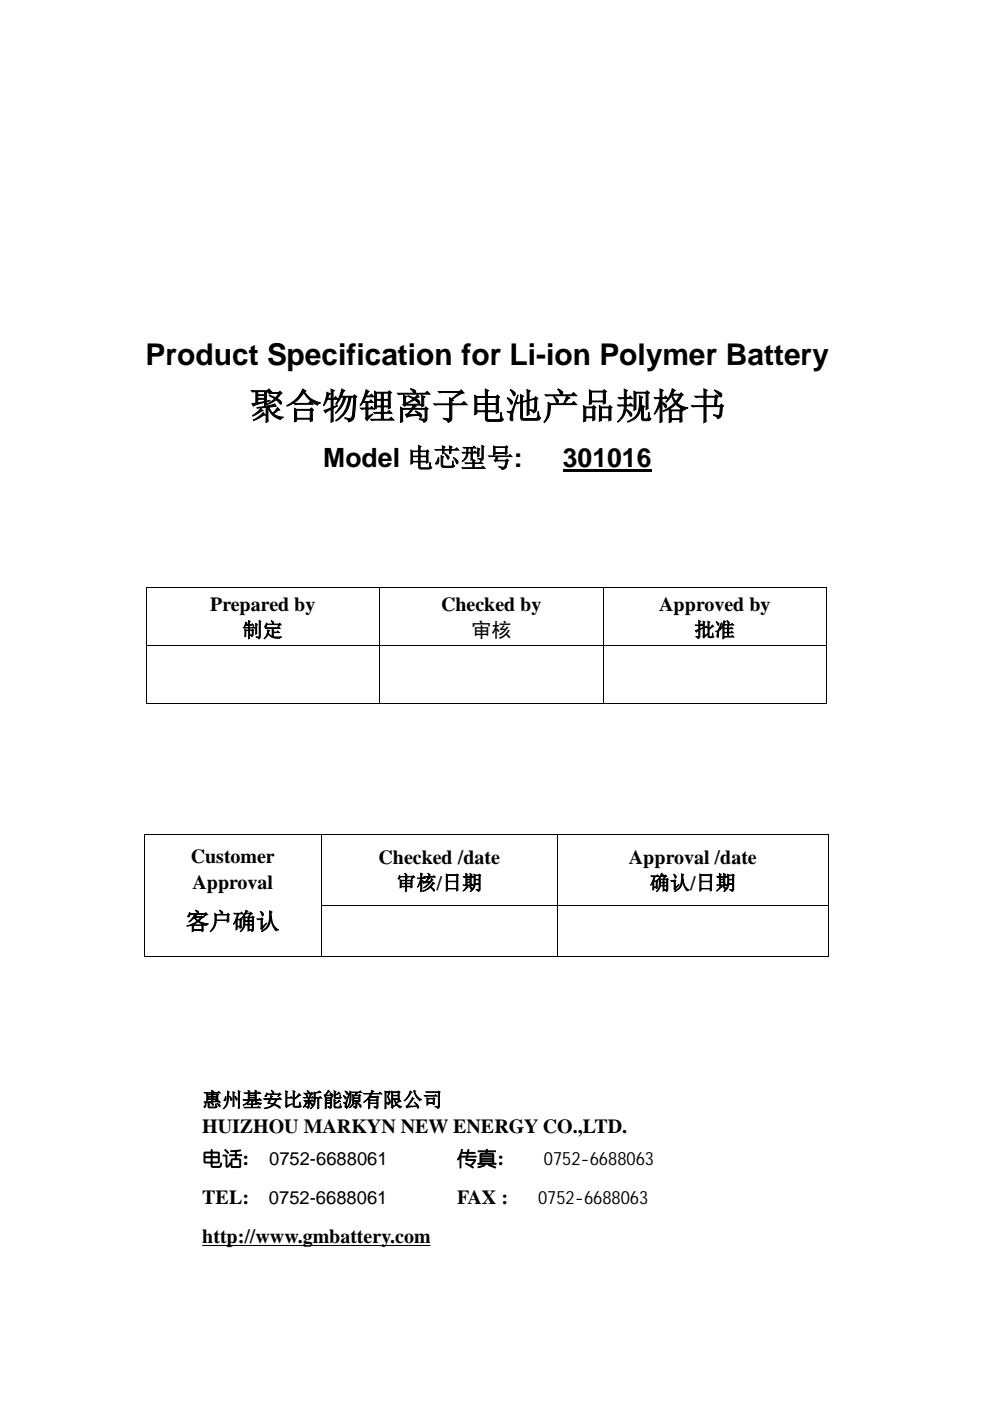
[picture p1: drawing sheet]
<svg xmlns="http://www.w3.org/2000/svg" width="210mm" height="297mm" viewBox="0 0 210 297" stroke-linecap="round" stroke-linejoin="round" font-family="sans-serif">
<defs><g id="words">
<text font-size="7.7" x="52.7" y="88.8">聚合物锂离子电池产品规格书</text>
<text font-size="6.3" x="30.9" y="77.4">Product Specification for Li-ion Polymer Battery</text>
<g font-size="5.6">
<text x="68.5" y="99">Model 电芯型号:</text>
<text x="119.3" y="99">301016</text>
</g>
<text font-size="5" x="39.4" y="197">客户确认</text>
<g font-size="4.2">
<text x="44.6" y="129.6">Prepared by</text>
<text x="93.5" y="129.6">Checked by</text>
<text x="139.8" y="129.6">Approved by</text>
<text x="51.4" y="135">制定</text>
<text x="99.9" y="135">审核</text>
<text x="147.3" y="135">批准</text>
<text x="40.4" y="183.1">Customer</text>
<text x="80.3" y="183.2">Checked /date</text>
<text x="133.3" y="183.2">Approval /date</text>
<text x="40.8" y="188.6">Approval</text>
<text x="84" y="188.6">审核/日期</text>
<text x="137.8" y="188.6">确认/日期</text>
<text x="42.9" y="234.6">惠州基安比新能源有限公司</text>
<text x="42.9" y="240.2">HUIZHOU MARKYN NEW ENERGY CO.,LTD.</text>
<text x="42.9" y="247">电话:</text>
<text x="96.9" y="247">传真:</text>
<text x="42.9" y="255.3">TEL:</text>
<text x="96.9" y="255.3">FAX :</text>
<text x="42.9" y="263.6">http://www.gmbattery.com</text>
</g>
<g font-size="3.9">
<text x="57.1" y="247">0752-6688061</text>
<text x="115.3" y="247">0752-6688063</text>
<text x="57" y="255.3">0752-6688061</text>
<text x="114.1" y="255.3">0752-6688063</text>
</g>
</g></defs>
<g fill="#000">
<path d="M119.3 99.3h18.8v.7h-18.8zM30.9 124.6h.2v.1h-.2zM30.9 136.8h.2v.2h-.2zM80.3 124.6h.2v.1h-.2zM80.3 136.8h.2v.2h-.2zM127.8 124.6h.2v.1h-.2zM127.8 136.8h.2v.2h-.2zM175.2 124.6h.1v.1h-.1zM175.2 136.8h.1v.2h-.1zM30.9 149.1h.2v.2h-.2zM80.3 149.1h.2v.2h-.2zM127.8 149.1h.2v.2h-.2z"/>
<path d="M175.2 149.1h.1v.2h-.1zM30.5 176.8h.2v.2h-.2zM68 176.8h.2v.2h-.2zM118 176.8h.2v.2h-.2zM175.6 176.8h.1v.2h-.1zM30.5 191.8h.2v.2h-.2zM68 191.8h.2v.2h-.2zM118 191.8h.2v.2h-.2zM175.6 191.8h.1v.2h-.1zM30.5 202.7h.2v.2h-.2zM68 202.7h.2v.2h-.2zM118 202.7h.2v.2h-.2z"/>
<path d="M175.6 202.7h.1v.2h-.1z"/>
</g>
<g fill="none" stroke="#000" stroke-width=".21">
<path d="M31 124.7v12.1M31 137v12.1M31.1 124.7h49.2M31.1 136.9h49.2M80.4 124.7v12.1M80.4 137v12.1M80.5 124.7h47.3M80.5 136.9h47.3M127.9 124.7v12.1M127.9 137v12.1M128 124.7h47.2M128 136.9h47.2"/>
<path d="M175.3 124.7v12.1M175.3 137v12.1M31.1 149.2h49.2M80.5 149.2h47.3M128 149.2h47.2M30.6 177v14.8M30.7 176.9h37.3M68.1 177v14.8M68.2 176.9h49.8M118.1 177v14.8M118.2 176.9h57.4M175.6 177v14.8"/>
<path d="M30.6 192v10.7M68.1 192v10.7M68.2 191.9h49.8M118.1 192v10.7M118.2 191.9h57.4M175.6 192v10.7M30.7 202.8h37.3M68.2 202.8h49.8M118.2 202.8h57.4M42.9 264.1h48.4"/>
</g>
<use href="#words"/>
</svg>
